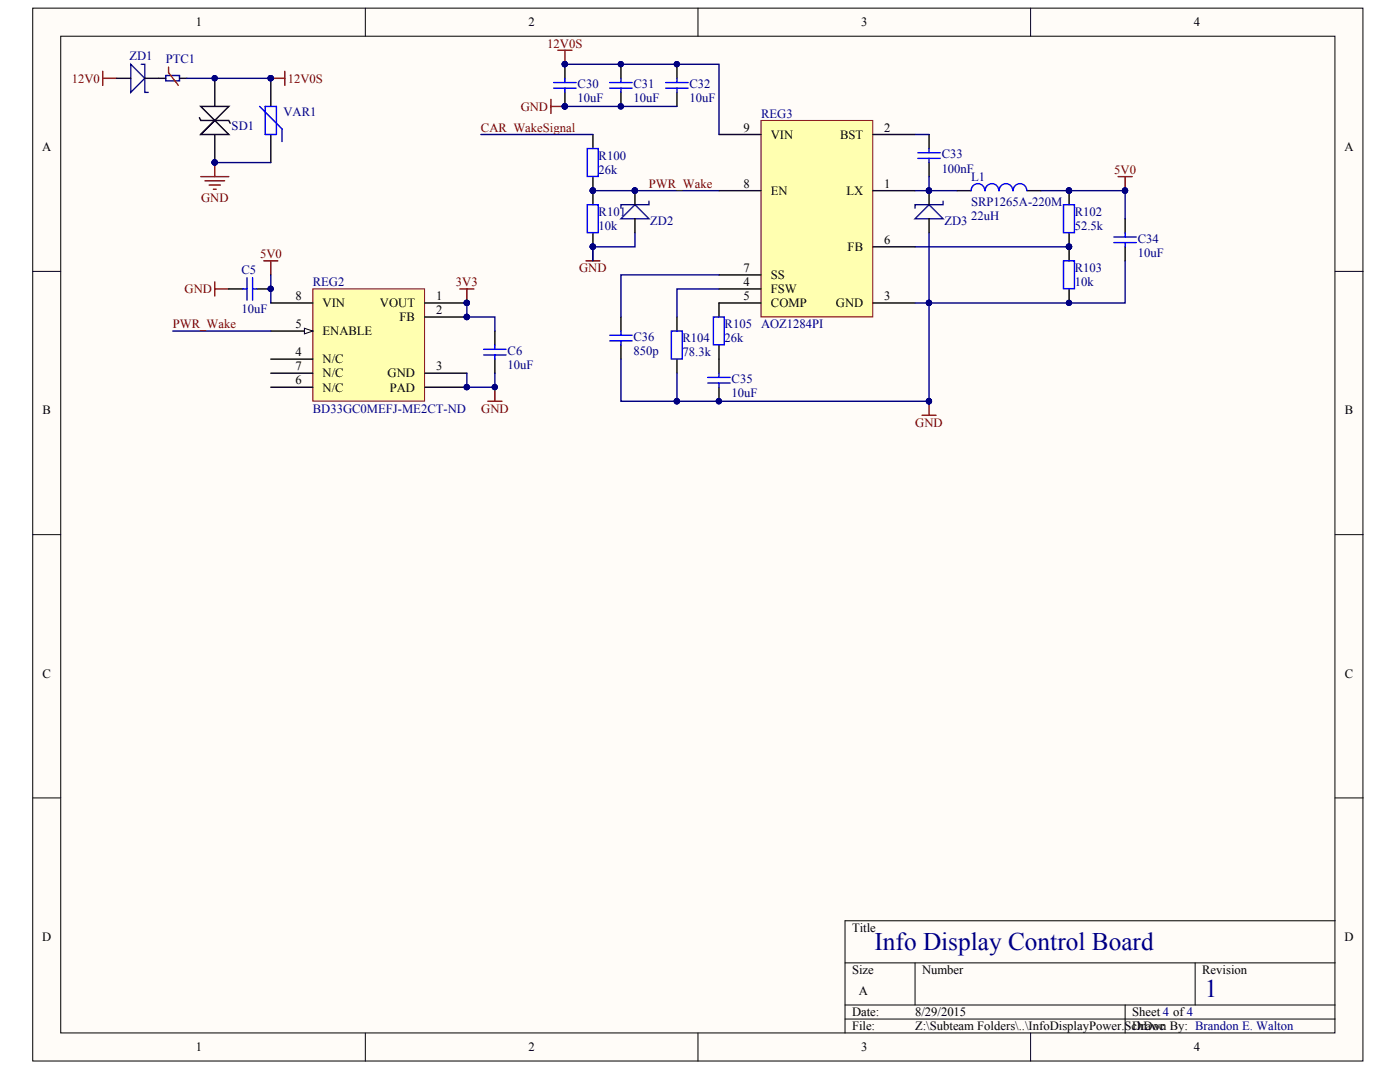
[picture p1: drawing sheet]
<svg xmlns="http://www.w3.org/2000/svg" width="271mm" height="207mm" viewBox="0 0 271 207" stroke-linecap="round" stroke-linejoin="round" font-family="sans-serif">
<defs><g id="words">
<g font-size="4.9" fill="#000080">
<text x="169.2" y="183.7">Info Display Control Board</text>
<text x="233.2" y="192.7">1</text>
</g>
<g font-size="2.4">
<text x="37.9" y="5.1">1</text>
<text x="102.3" y="5.1">2</text>
<text x="166.7" y="5.1">3</text>
<text x="231" y="5.1">4</text>
<text x="8.1" y="29.2">A</text>
<text x="143.9" y="25.5">9</text>
<text x="149.2" y="26.8">VIN</text>
<text x="162.6" y="26.8">BST</text>
<text x="171.1" y="25.5">2</text>
<text x="260.2" y="29.2">A</text>
<text x="143.9" y="36.3">8</text>
<text x="149.2" y="37.7">EN</text>
<text x="163.8" y="37.7">LX</text>
<text x="171.1" y="36.3">1</text>
<text x="171.1" y="47.2">6</text>
<text x="143.9" y="52.6">7</text>
<text x="149.2" y="54">SS</text>
<text x="164" y="48.6">FB</text>
<text x="57.2" y="58">8</text>
<text x="62.4" y="59.4">VIN</text>
<text x="73.5" y="59.4">VOUT</text>
<text x="84.4" y="58">1</text>
<text x="143.9" y="55.3">4</text>
<text x="143.9" y="58">5</text>
<text x="149.2" y="56.7">FSW</text>
<text x="149.2" y="59.4">COMP</text>
<text x="161.8" y="59.4">GND</text>
<text x="171.1" y="58">3</text>
<text x="57.2" y="63.5">5</text>
<text x="62.4" y="64.8">ENABLE</text>
<text x="77.3" y="62.1">FB</text>
<text x="84.4" y="60.8">2</text>
<text x="57.2" y="71.6">7</text>
<text x="57.2" y="68.9">4</text>
<text x="62.4" y="70.3">N/C</text>
<text x="84.4" y="71.6">3</text>
<text x="57.2" y="74.3">6</text>
<text x="62.4" y="73">N/C</text>
<text x="62.4" y="75.7">N/C</text>
<text x="75" y="73">GND</text>
<text x="75.4" y="75.7">PAD</text>
<text x="8.2" y="80.1">B</text>
<text x="260.3" y="80.1">B</text>
<text x="8.2" y="131">C</text>
<text x="260.3" y="131">C</text>
<text x="8.1" y="181.9">D</text>
<text x="164.9" y="180.2">Title</text>
<text x="260.2" y="181.9">D</text>
<text x="164.9" y="188.3">Size</text>
<text x="178.4" y="188.3">Number</text>
<text x="232.6" y="188.3">Revision</text>
<text x="164.9" y="196.5">Date:</text>
<text x="166.2" y="192.4">A</text>
<text x="177.1" y="196.5">8/29/2015</text>
<text x="219.1" y="196.5">Sheet 4 of4</text>
<text x="37.9" y="203.3">1</text>
<text x="102.3" y="203.3">2</text>
<text x="164.9" y="199.2">File:</text>
<text x="166.7" y="203.3">3</text>
<text x="177.1" y="199.2">Z:\Subteam Folders\..\InfoDisplayPower.SchDoc</text>
<text x="219.1" y="199.2">Drawn By: Brandon E. Walton</text>
<text x="231" y="203.3">4</text>
</g>
<g font-size="2.4" fill="#000080">
<text x="25" y="11.6">ZD1</text>
<text x="32.1" y="12.2">PTC1</text>
<text x="111.8" y="17">C30</text>
<text x="122.6" y="17">C31</text>
<text x="133.4" y="17">C32</text>
<text x="54.8" y="22.5">VAR1</text>
<text x="111.8" y="19.8">10uF</text>
<text x="122.6" y="19.8">10uF</text>
<text x="133.4" y="19.8">10uF</text>
<text x="147.3" y="22.8">REG3</text>
<text x="44.8" y="25.2">SD1</text>
<text x="115.8" y="33.6">26k</text>
<text x="115.8" y="30.9">R100</text>
<text x="182.2" y="33.4">100nF</text>
<text x="182.2" y="30.6">C33</text>
<text x="187.9" y="35">L1</text>
<text x="115.8" y="41.8">R101</text>
<text x="187.9" y="39.9">SRP1265A-220M</text>
<text x="208" y="41.8">R102</text>
<text x="115.8" y="44.5">10k</text>
<text x="125.8" y="43.5">ZD2</text>
<text x="182.8" y="43.5">ZD3</text>
<text x="187.9" y="42.6">22uH</text>
<text x="208" y="44.5">52.5k</text>
<text x="220.2" y="46.9">C34</text>
<text x="46.7" y="52.9">C5</text>
<text x="208" y="52.6">R103</text>
<text x="220.2" y="49.6">10uF</text>
<text x="60.5" y="55.3">REG2</text>
<text x="208" y="55.3">10k</text>
<text x="46.7" y="60.5">10uF</text>
<text x="122.6" y="65.9">C36</text>
<text x="140.2" y="63.5">R105</text>
<text x="147.3" y="63.5">AOZ1284PI</text>
<text x="98.2" y="71.4">10uF</text>
<text x="98.2" y="68.6">C6</text>
<text x="122.6" y="68.6">850p</text>
<text x="132.1" y="68.9">78.3k</text>
<text x="132.1" y="66.2">R104</text>
<text x="140.2" y="66.2">26k</text>
<text x="141.6" y="76.8">10uF</text>
<text x="141.6" y="74.1">C35</text>
<text x="60.5" y="79.8">BD33GC0MEFJ-ME2CT-ND</text>
</g>
<g font-size="2.4" fill="#800000">
<text x="105.9" y="9.2">12V0S</text>
<text x="13.9" y="16">12V0</text>
<text x="55.7" y="16">12V0S</text>
<text x="100.8" y="21.4">GND</text>
<text x="93.1" y="25.5">CAR_WakeSignal</text>
<text x="215.6" y="33.6">5V0</text>
<text x="38.9" y="39.1">GND</text>
<text x="125.6" y="36.3">PWR_Wake</text>
<text x="50.3" y="49.9">5V0</text>
<text x="112.1" y="52.6">GND</text>
<text x="35.7" y="56.7">GND</text>
<text x="88.2" y="55.3">3V3</text>
<text x="33.4" y="63.5">PWR_Wake</text>
<text x="93.1" y="79.8">GND</text>
<text x="177.1" y="82.5">GND</text>
</g>
</g></defs>
<g fill="#fffcf8" stroke="#000" stroke-width=".19">
<path d="M6.3 1.6h257.5v203.6h-257.5z"/>
<path d="M11.8 7h246.5v192.7h-246.5z"/>
</g>
<g fill="none" stroke="#000" stroke-width=".19">
<path d="M70.7 1.6v5.4M135.1 1.6v5.4M199.4 1.6v5.4M6.3 52.5h5.5M258.4 52.5h5.4M6.3 103.4h5.5M258.4 103.4h5.4M6.3 154.3h5.5M258.4 154.3h5.4M258.4 178h-94.9v21.7M70.7 199.7v5.5M135.1 199.7v5.5"/>
<path d="M163.5 186.2h94.9M163.5 194.3h94.9M163.5 197h94.9M177.1 186.2v8.1M199.4 199.7v5.5M217.7 194.3v5.4M231.3 186.2v8.1"/>
</g>
<path d="M60.5 55.9h21.7v21.7h-21.7z" fill="#ffffb0" stroke="#800000" stroke-width=".19"/>
<path d="M82.2 58.6h8.2M52.4 72.2h8.1M52.4 74.9h8.1M52.4 64h8.1" fill="none" stroke="#000" stroke-width=".27"/>
<circle cx="90.3" cy="58.6" r=".52" fill="#000080" stroke="#000080" stroke-width=".19"/>
<path d="M58.9 63.5l1.6 .5-1.6 .6z" fill="#fffcf8" stroke="#000" stroke-width=".19"/>
<g fill="none" stroke="#000" stroke-width=".27">
<path d="M41.6 15.1v5.5M52.4 15.1v5.5M38.6 22.7l.3 .6h5.4l.2 .5M41.6 23.3l2.7-2.7h-5.4l5.4 5.4h-5.4l2.7-2.7-2.7 2.7M41.6 26v5.4M52.4 26v5.4M44.3 55.9h2.7M49.7 55.9h2.7M52.4 58.6h8.1M52.4 69.4h8.1M82.2 61.3h8.2M82.2 72.2h8.2"/>
<path d="M82.2 74.9h8.2M95.8 64v2.7M95.8 69.4v2.8"/>
</g>
<g fill="#000080" stroke="#000080" stroke-width=".19">
<circle cx="90.3" cy="61.3" r=".52"/>
<circle cx="90.3" cy="74.8" r=".52"/>
<circle cx="90.3" cy="58.6" r=".52"/>
<circle cx="95.7" cy="74.8" r=".52"/>
<circle cx="52.4" cy="55.8" r=".52"/>
<circle cx="52.4" cy="15.1" r=".52"/>
<circle cx="41.5" cy="31.4" r=".52"/>
<circle cx="41.5" cy="15.1" r=".52"/>
</g>
<path d="M41.6 55.9h2.7M41.6 54.5v2.7M51.1 50.4h2.7M52.4 50.4v2.8M89 55.9h2.7M90.4 55.9v2.7M94.4 77.6h2.7M95.8 74.9v2.7" fill="none" stroke="#800000" stroke-width=".27"/>
<path d="M52.4 53.2v5.4M90.4 58.6v2.7h5.4v2.7M33.4 64h19M90.4 72.2v2.7h5.4v-2.7" fill="none" stroke="#000080" stroke-width=".27"/>
<path d="M50.2 20.6l4.4 4.3v2.5M51.3 20.6h2.2v5.4h-2.2zM47 55.9h.8M47.8 53.7v4.3M48.9 53.7v4.3M48.9 55.9h.8M93.6 68.6h4.3M93.6 67.5h4.3M95.8 66.7v.8M95.8 68.6v.8" fill="none" stroke="#00f" stroke-width=".27"/>
<path d="M32.1 14.6h2.6v1h-2.6z" fill="#fff" stroke="#009" stroke-width=".27"/>
<path d="M32.6 13v1.1l1.9 2.4" fill="none" stroke="#f00" stroke-width=".27"/>
<path d="M22.6 15.1h2.7M28 15.1h4.1M34.8 15.1h1.3" fill="none" stroke="#000" stroke-width=".27"/>
<path d="M36.1 15.1h16.3M41.6 31.4h10.8" fill="none" stroke="#000080" stroke-width=".27"/>
<g fill="#000080" stroke="#000080" stroke-width=".19">
<circle cx="52.4" cy="15.1" r=".52"/>
<circle cx="41.5" cy="31.4" r=".52"/>
</g>
<path d="M19.9 13.8v2.7M19.9 15.1h2.7M52.4 15.1h2.7M55.1 13.8v2.7M38.9 34.2h5.4M39.7 35h3.8M40.5 35.8h2.2M41.3 36.6h.5M41.6 31.4v2.8" fill="none" stroke="#800000" stroke-width=".27"/>
<path d="M25.3 12.4l2.7 2.7-2.7 2.8zM27.3 12.4h.7v2.7M28 15.1v2.8h.7" fill="none" stroke="#30007b" stroke-width=".27"/>
<path d="M147.3 23.3h21.6v38h-21.6z" fill="#ffffb0" stroke="#800000" stroke-width=".19"/>
<g fill="none" stroke="#000" stroke-width=".27">
<path d="M109.3 12.4v2.7M109.3 17.9v2.7M120.2 12.4v2.7M120.2 17.9v2.7M131 12.4v2.7M131 17.9v2.7M114.7 26v2.7M114.7 34.2v5.4M122.9 36.9v2.7M139.1 36.9h8.2M139.1 26h8.2M169 36.9h8.1"/>
<path d="M169 26h8.1M179.8 26v2.7M179.8 31.4v2.8M179.8 36.9v2.7M185.2 36.9h2.7M198.8 36.9h2.7M206.9 36.9v2.7M114.7 45v2.7M122.9 42.3v2.7M139.1 55.9h8.2M139.1 53.2h8.2M147.3 58.6h-8.2v2.7"/>
<path d="M169 58.6h8.1M169 47.7h8.1M179.8 42.3v2.7M206.9 45v5.4M206.9 55.9v2.7M217.7 42.3v2.7M217.7 47.7v2.7M120.2 61.3v2.7M120.2 66.7v2.7M131 61.3v2.7M131 69.4v2.8M139.1 66.7v5.5"/>
<path d="M139.1 74.9v2.7"/>
</g>
<g fill="#000080" stroke="#000080" stroke-width=".19">
<circle cx="114.7" cy="36.9" r=".52"/>
<circle cx="114.7" cy="47.7" r=".52"/>
<circle cx="122.8" cy="36.9" r=".52"/>
<circle cx="131" cy="12.4" r=".52"/>
<circle cx="109.3" cy="12.4" r=".52"/>
<circle cx="109.3" cy="20.6" r=".52"/>
<circle cx="179.8" cy="36.9" r=".52"/>
<circle cx="206.9" cy="36.9" r=".52"/>
<circle cx="206.9" cy="47.7" r=".52"/>
<circle cx="206.9" cy="58.6" r=".52"/>
<circle cx="179.8" cy="58.6" r=".52"/>
<circle cx="179.8" cy="77.6" r=".52"/>
<circle cx="217.7" cy="36.9" r=".52"/>
<circle cx="139.1" cy="77.6" r=".52"/>
<circle cx="131" cy="77.6" r=".52"/>
<circle cx="120.1" cy="12.4" r=".52"/>
<circle cx="120.1" cy="20.6" r=".52"/>
</g>
<g fill="none" stroke="#00f" stroke-width=".27">
<path d="M107.2 17h4.3M107.2 16h4.3M109.3 15.1v.9M109.3 17v.9M118 17h4.3M118 16h4.3M120.2 15.1v.9M120.2 17v.9M128.8 17h4.4M128.8 16h4.4M131 15.1v.9M131 17v.9"/>
<path d="M113.7 28.7h2.1v5.4h-2.1zM113.7 39.6h2.1v5.4h-2.1zM177.6 30.6h4.4M177.6 29.5h4.4M179.8 28.7v.8M179.8 30.6v.8M190.6 36.9a1.33 1.33 0 0 0-1.3-1.4 1.33 1.33 0 0 0-1.4 1.4M193.3 36.9a1.33 1.33 0 0 0-1.3-1.4 1.33 1.33 0 0 0-1.4 1.4M196 36.9a1.33 1.33 0 0 0-1.3-1.4 1.33 1.33 0 0 0-1.4 1.4M198.7 36.9a1.33 1.33 0 0 0-1.3-1.4 1.33 1.33 0 0 0-1.3 1.4M205.8 39.6h2.1v5.4h-2.1zM205.8 50.4h2.1v5.4h-2.1z"/>
<path d="M215.6 46.9h4.3M215.6 45.8h4.3M217.7 45v.8M217.7 46.9v.8M118 65.9h4.3M118 64.8h4.3M120.2 64v.8M120.2 65.9v.8M129.9 64h2.1v5.4h-2.1zM137 74.1h4.3M137 73h4.3M138.1 61.3h2.1v5.4h-2.1z"/>
<path d="M139.1 72.2v.8M139.1 74.1v.8"/>
</g>
<path d="M106.6 19.2v2.7M108 9.7h2.7M109.3 9.7v2.7M106.6 20.6h2.7M216.4 34.2h2.7M217.7 34.2v2.7M113.4 50.4h2.7M114.7 47.7v2.7M179.8 77.6v2.7M178.4 80.3h2.7" fill="none" stroke="#800000" stroke-width=".27"/>
<g fill="none" stroke="#000080" stroke-width=".27">
<path d="M109.3 12.4h29.8v13.6M93.1 26h21.6M109.3 20.6h21.7M114.7 36.9h24.4M177.1 26h2.7M177.1 36.9h2.7M179.8 34.2v2.7h5.4M201.5 36.9h16.2v5.4M122.9 45v2.7h-8.2v2.7M139.1 55.9h-8.1v5.4M139.1 53.2h-18.9v8.1M177.1 47.7h29.8"/>
<path d="M179.8 45v32.6h-48.8M217.7 50.4v8.2h-40.6M120.2 69.4v8.2h10.8M131 72.2v5.4"/>
</g>
<path d="M122.9 39.6l2.7 2.7h-5.4zM122.9 39.6h-2.7v.7M125.6 38.9v.7h-2.7M179.8 39.6l2.7 2.7h-5.4zM179.8 39.6h-2.7v.7M182.5 38.9v.7h-2.7" fill="none" stroke="#30007b" stroke-width=".27"/>
<use href="#words"/>
</svg>
